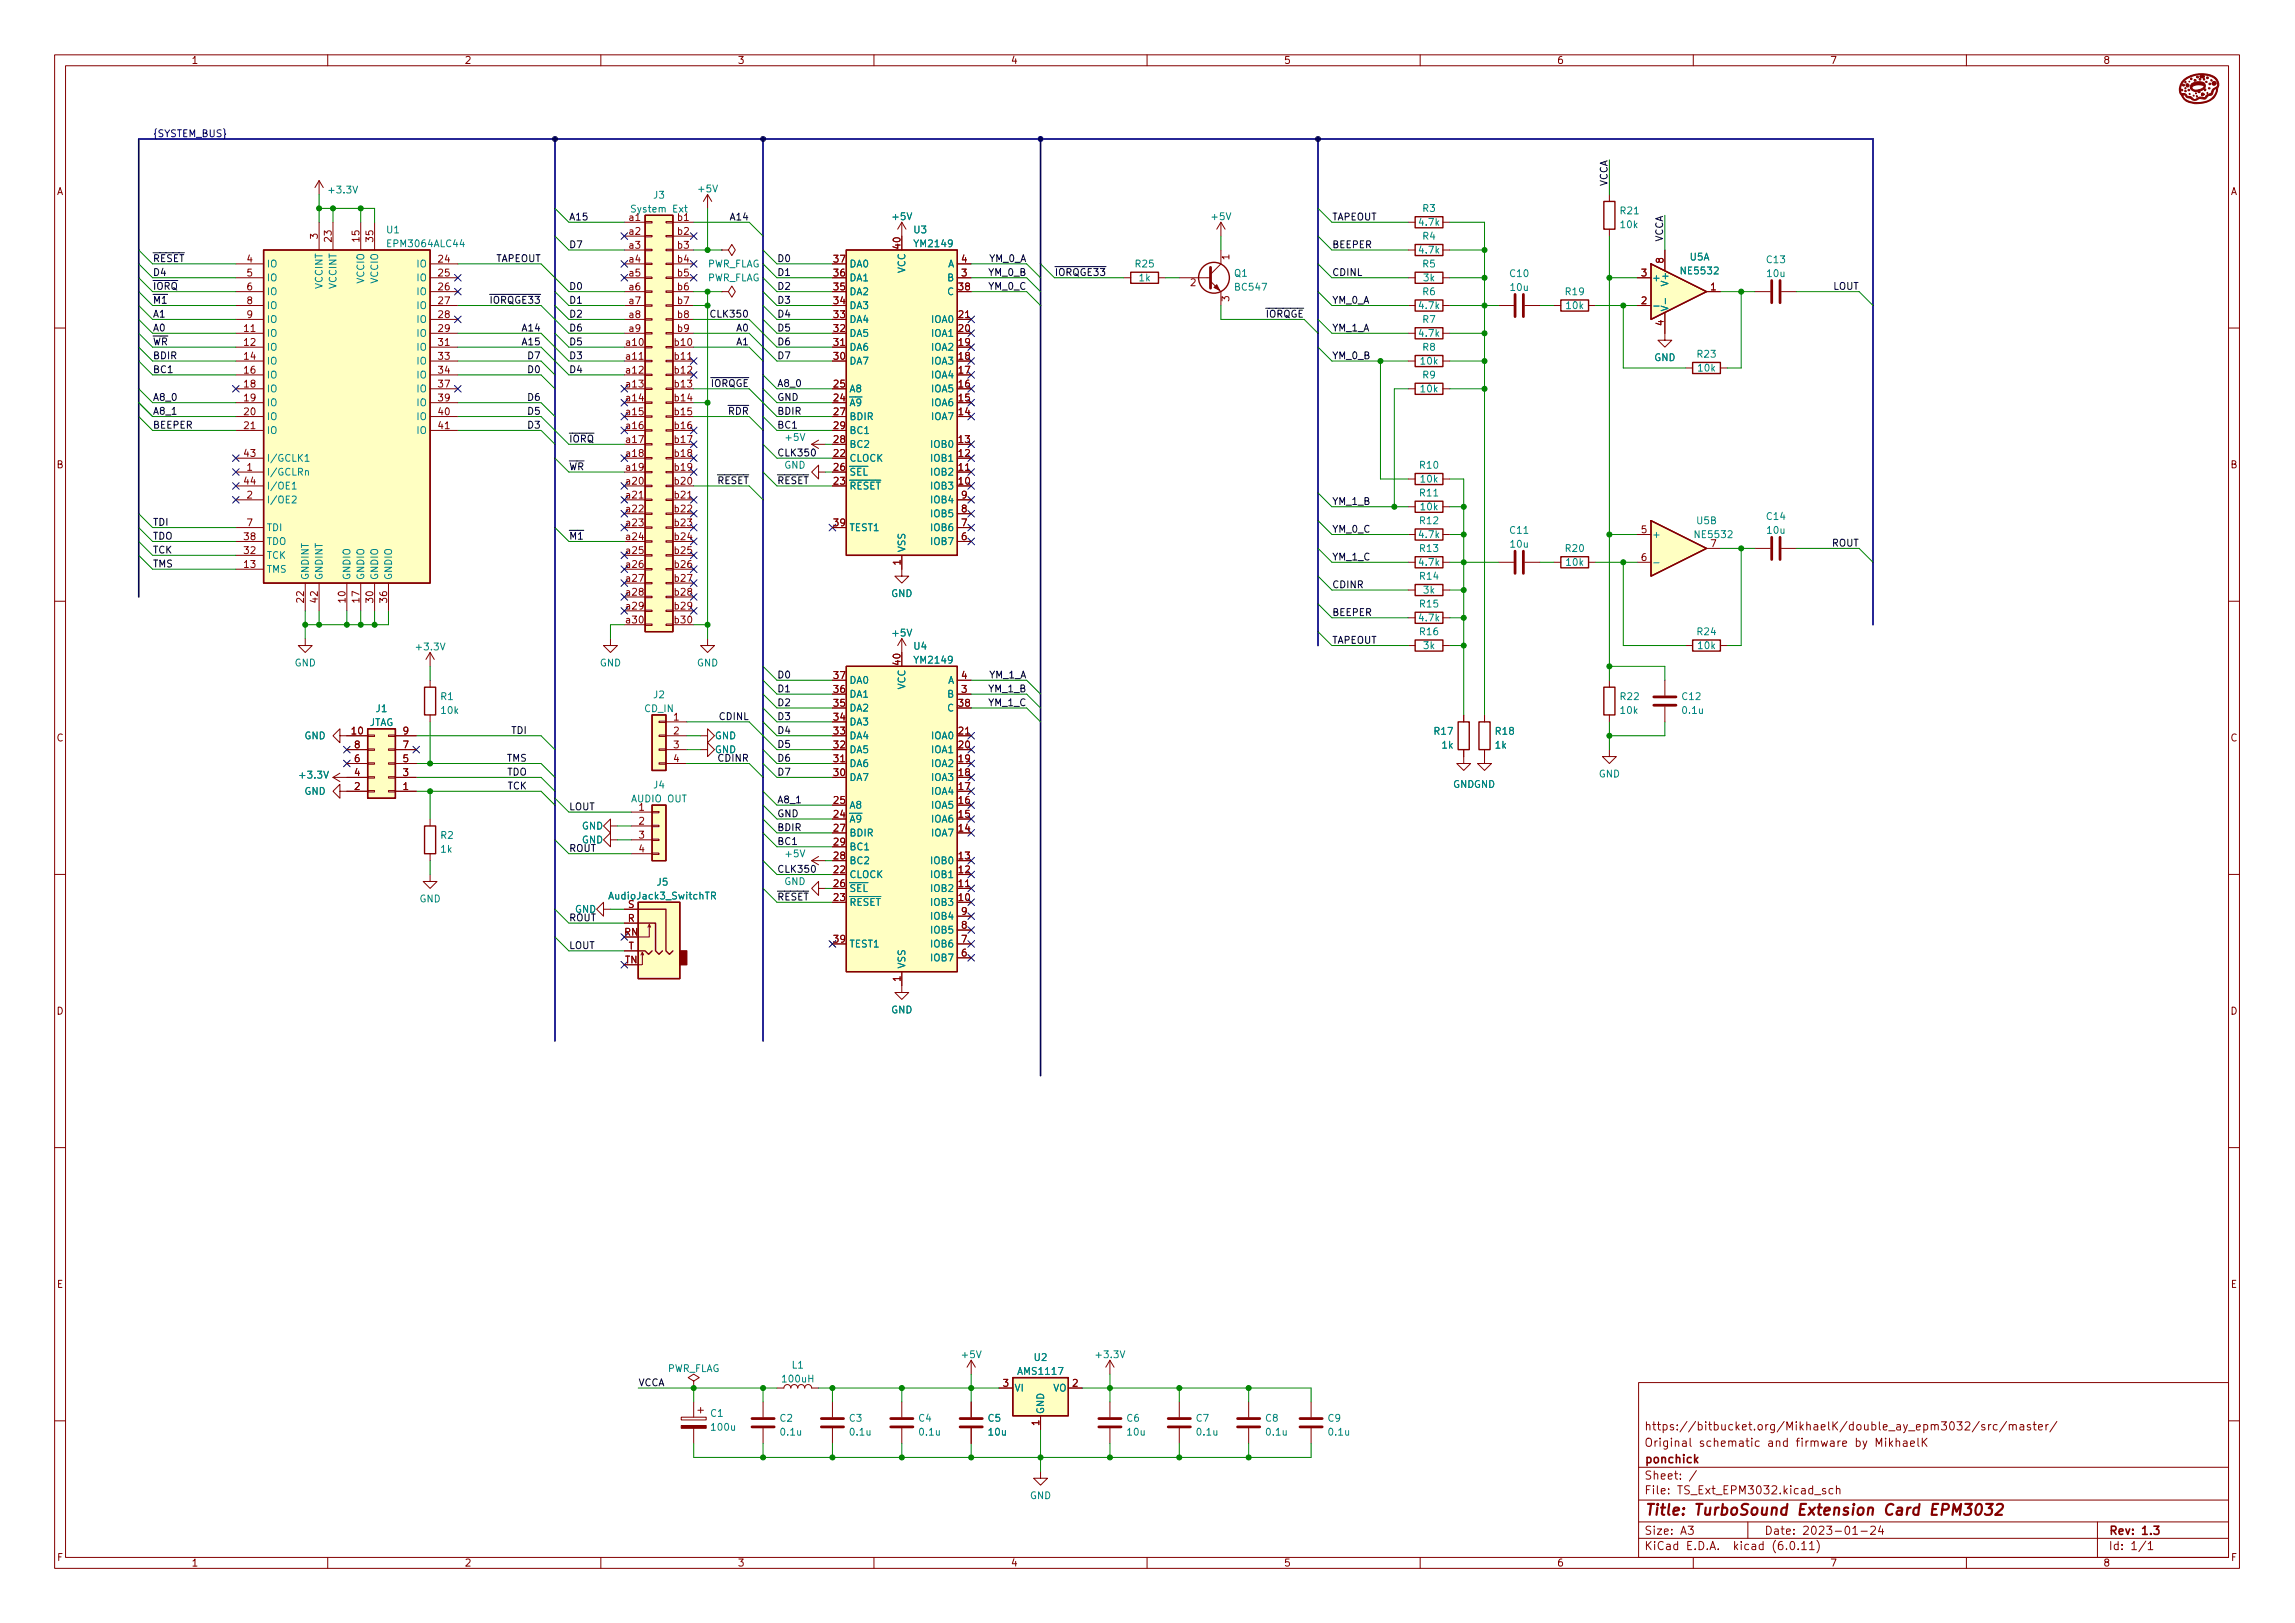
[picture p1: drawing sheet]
<svg xmlns="http://www.w3.org/2000/svg" width="420mm" height="297mm" viewBox="0 0 420 297" stroke-linecap="round" stroke-linejoin="round" font-family="sans-serif">
<defs><g id="words">
<g font-size="2.8" fill="#840000">
<text x="301" y="277.9">Title:</text>
<text x="310.2" y="277.9">TurboSound</text>
<text x="329.5" y="277.9">Extension</text>
<text x="345.7" y="277.9">Card</text>
<text x="354.5" y="277.9">EPM3032</text>
</g>
<g font-size="2.1" fill="#840000">
<text x="301" y="262.2">https://bitbucket.org/MikhaelK/double_ay_epm3032/src/master/</text>
<text x="301" y="268.2">ponchick</text>
<text x="301" y="265.2">Original</text>
<text x="311.1" y="265.2">schematic</text>
<text x="323.7" y="265.2">and</text>
<text x="329.1" y="265.2">firmware</text>
<text x="340" y="265.2">by</text>
<text x="343.8" y="265.2">MikhaelK</text>
<text x="301" y="273.9">File:</text>
<text x="301" y="271.2">Sheet:</text>
<text x="307.4" y="273.9">TS_Ext_EPM3032.kicad_sch</text>
<text x="301" y="281.3">Size:</text>
<text x="307.6" y="281.3">A3</text>
<text x="323" y="281.3">Date:</text>
<text x="330" y="281.3">2023-01-24</text>
<text x="386" y="281.3">Rev:</text>
<text x="392.1" y="281.3">1.3</text>
<text x="301" y="284.1">KiCad</text>
<text x="308.7" y="284.1">E.D.A.</text>
<text x="317.6" y="284.1">kicad</text>
<text x="324.8" y="284.1">(6.0.11)</text>
<text x="386" y="284.1">Id:</text>
<text x="390.1" y="284.1">1/1</text>
</g>
<g font-size="1.8" fill="#840000">
<text x="35" y="12.1">1</text>
<text x="85" y="12.1">2</text>
<text x="135" y="12.1">3</text>
<text x="185" y="12.1">4</text>
<text x="235" y="12.1">5</text>
<text x="285" y="12.1">6</text>
<text x="335" y="12.1">7</text>
<text x="385" y="12.1">8</text>
<text x="10.4" y="36.1">A</text>
<text x="114.9" y="40.4">a1</text>
<text x="123.8" y="40.4">b1</text>
<text x="408.4" y="36.1">A</text>
<text x="58.2" y="43.9" transform="rotate(-90 58.2 43.9)">3</text>
<text x="60.7" y="44.5" transform="rotate(-90 60.7 44.5)">23</text>
<text x="65.8" y="44.5" transform="rotate(-90 65.8 44.5)">15</text>
<text x="68.3" y="44.5" transform="rotate(-90 68.3 44.5)">35</text>
<text x="114.9" y="43">a2</text>
<text x="114.9" y="45.5">a3</text>
<text x="123.8" y="43">b2</text>
<text x="123.8" y="45.5">b3</text>
<text x="164.8" y="45.8" transform="rotate(-90 164.8 45.8)">40</text>
<text x="225.8" y="47.7" transform="rotate(-90 225.8 47.7)">1</text>
<text x="45" y="48">4</text>
<text x="45" y="50.6">5</text>
<text x="45" y="53.1">6</text>
<text x="80" y="48">24</text>
<text x="80" y="50.6">25</text>
<text x="80" y="53.1">26</text>
<text x="114.9" y="48">a4</text>
<text x="114.9" y="50.6">a5</text>
<text x="114.9" y="53.1">a6</text>
<text x="123.8" y="48">b4</text>
<text x="123.8" y="50.6">b5</text>
<text x="123.8" y="53.1">b6</text>
<text x="152.4" y="53.1">35</text>
<text x="152.4" y="50.6">36</text>
<text x="152.4" y="48">37</text>
<text x="175.2" y="53.1">38</text>
<text x="175.8" y="50.6">3</text>
<text x="175.8" y="48">4</text>
<text x="300.3" y="50.6">3</text>
<text x="304.5" y="48.3" transform="rotate(-90 304.5 48.3)">8</text>
<text x="313" y="53.1">1</text>
<text x="45" y="55.7">8</text>
<text x="45" y="58.2">9</text>
<text x="80" y="55.7">27</text>
<text x="80" y="58.2">28</text>
<text x="114.9" y="55.7">a7</text>
<text x="114.9" y="58.2">a8</text>
<text x="123.8" y="55.7">b7</text>
<text x="123.8" y="58.2">b8</text>
<text x="152.4" y="58.2">33</text>
<text x="152.4" y="55.7">34</text>
<text x="175.2" y="58.2">21</text>
<text x="300.3" y="55.7">2</text>
<text x="304.5" y="59.8" transform="rotate(-90 304.5 59.8)">4</text>
<text x="44.4" y="60.7">11</text>
<text x="44.4" y="63.3">12</text>
<text x="44.4" y="65.8">14</text>
<text x="80" y="60.7">29</text>
<text x="80" y="63.3">31</text>
<text x="80" y="65.8">33</text>
<text x="114.3" y="63.3">a10</text>
<text x="114.3" y="65.8">a11</text>
<text x="114.9" y="60.7">a9</text>
<text x="123.2" y="63.3">b10</text>
<text x="123.2" y="65.8">b11</text>
<text x="123.8" y="60.7">b9</text>
<text x="152.4" y="65.8">30</text>
<text x="152.4" y="63.3">31</text>
<text x="152.4" y="60.7">32</text>
<text x="175.2" y="65.8">18</text>
<text x="175.2" y="63.3">19</text>
<text x="175.2" y="60.7">20</text>
<text x="44.4" y="68.4">16</text>
<text x="44.4" y="70.9">18</text>
<text x="80" y="68.4">34</text>
<text x="80" y="70.9">37</text>
<text x="114.3" y="68.4">a12</text>
<text x="114.3" y="70.9">a13</text>
<text x="123.2" y="68.4">b12</text>
<text x="123.2" y="70.9">b13</text>
<text x="152.4" y="70.9">25</text>
<text x="175.2" y="70.9">16</text>
<text x="175.2" y="68.4">17</text>
<text x="44.4" y="73.4">19</text>
<text x="44.4" y="76">20</text>
<text x="80" y="73.4">39</text>
<text x="80" y="76">40</text>
<text x="114.3" y="73.4">a14</text>
<text x="114.3" y="76">a15</text>
<text x="123.2" y="73.4">b14</text>
<text x="123.2" y="76">b15</text>
<text x="152.4" y="73.4">24</text>
<text x="152.4" y="76">27</text>
<text x="175.2" y="76">14</text>
<text x="175.2" y="73.4">15</text>
<text x="44.4" y="78.5">21</text>
<text x="44.4" y="83.6">43</text>
<text x="80" y="78.5">41</text>
<text x="114.3" y="78.5">a16</text>
<text x="114.3" y="81.1">a17</text>
<text x="114.3" y="83.6">a18</text>
<text x="123.2" y="78.5">b16</text>
<text x="123.2" y="81.1">b17</text>
<text x="123.2" y="83.6">b18</text>
<text x="152.4" y="83.6">22</text>
<text x="152.4" y="81.1">28</text>
<text x="152.4" y="78.5">29</text>
<text x="175.2" y="83.6">12</text>
<text x="175.2" y="81.1">13</text>
<text x="10.3" y="86.1">B</text>
<text x="44.4" y="88.7">44</text>
<text x="45" y="86.1">1</text>
<text x="114.3" y="86.1">a19</text>
<text x="114.3" y="88.7">a20</text>
<text x="123.2" y="86.1">b19</text>
<text x="123.2" y="88.7">b20</text>
<text x="152.4" y="88.7">23</text>
<text x="152.4" y="86.1">26</text>
<text x="175.2" y="88.7">10</text>
<text x="175.2" y="86.1">11</text>
<text x="408.3" y="86.1">B</text>
<text x="45" y="91.2">2</text>
<text x="114.3" y="91.2">a21</text>
<text x="114.3" y="93.8">a22</text>
<text x="123.2" y="91.2">b21</text>
<text x="123.2" y="93.8">b22</text>
<text x="175.8" y="93.8">8</text>
<text x="175.8" y="91.2">9</text>
<text x="44.4" y="101.4">32</text>
<text x="44.4" y="98.8">38</text>
<text x="45" y="96.3">7</text>
<text x="114.3" y="96.3">a23</text>
<text x="114.3" y="98.8">a24</text>
<text x="114.3" y="101.4">a25</text>
<text x="123.2" y="96.3">b23</text>
<text x="123.2" y="98.8">b24</text>
<text x="123.2" y="101.4">b25</text>
<text x="152.4" y="96.3">39</text>
<text x="175.8" y="98.8">6</text>
<text x="175.8" y="96.3">7</text>
<text x="300.3" y="97.6">5</text>
<text x="313" y="100.1">7</text>
<text x="44.4" y="103.9">13</text>
<text x="114.3" y="103.9">a26</text>
<text x="114.3" y="106.5">a27</text>
<text x="123.2" y="103.9">b26</text>
<text x="123.2" y="106.5">b27</text>
<text x="164.8" y="103.6" transform="rotate(-90 164.8 103.6)">1</text>
<text x="300.3" y="102.7">6</text>
<text x="55.6" y="110.5" transform="rotate(-90 55.6 110.5)">22</text>
<text x="58.2" y="110.5" transform="rotate(-90 58.2 110.5)">42</text>
<text x="63.2" y="110.5" transform="rotate(-90 63.2 110.5)">10</text>
<text x="65.8" y="110.5" transform="rotate(-90 65.8 110.5)">17</text>
<text x="68.3" y="110.5" transform="rotate(-90 68.3 110.5)">30</text>
<text x="70.9" y="110.5" transform="rotate(-90 70.9 110.5)">36</text>
<text x="114.3" y="109">a28</text>
<text x="114.3" y="111.5">a29</text>
<text x="123.2" y="109">b28</text>
<text x="123.2" y="111.5">b29</text>
<text x="114.3" y="114.1">a30</text>
<text x="123.2" y="114.1">b30</text>
<text x="152.4" y="124.2">37</text>
<text x="164.8" y="122" transform="rotate(-90 164.8 122)">40</text>
<text x="175.8" y="124.2">4</text>
<text x="123.1" y="131.9">1</text>
<text x="152.4" y="131.9">34</text>
<text x="152.4" y="129.3">35</text>
<text x="152.4" y="126.8">36</text>
<text x="175.2" y="129.3">38</text>
<text x="175.8" y="126.8">3</text>
<text x="10.3" y="136.1">C</text>
<text x="64.1" y="134.4">10</text>
<text x="64.7" y="136.9">8</text>
<text x="73.6" y="136.9">7</text>
<text x="73.6" y="134.4">9</text>
<text x="123.1" y="134.4">2</text>
<text x="123.1" y="136.9">3</text>
<text x="152.4" y="136.9">32</text>
<text x="152.4" y="134.4">33</text>
<text x="175.2" y="136.9">20</text>
<text x="175.2" y="134.4">21</text>
<text x="408.3" y="136.1">C</text>
<text x="64.7" y="142">4</text>
<text x="64.7" y="139.5">6</text>
<text x="73.6" y="142">3</text>
<text x="73.6" y="139.5">5</text>
<text x="123.1" y="139.5">4</text>
<text x="152.4" y="142">30</text>
<text x="152.4" y="139.5">31</text>
<text x="175.2" y="142">18</text>
<text x="175.2" y="139.5">19</text>
<text x="64.7" y="144.6">2</text>
<text x="73.6" y="144.6">1</text>
<text x="116.8" y="148.4">1</text>
<text x="152.4" y="149.6">24</text>
<text x="152.4" y="147.1">25</text>
<text x="175.2" y="149.6">15</text>
<text x="175.2" y="147.1">16</text>
<text x="175.2" y="144.6">17</text>
<text x="116.8" y="150.9">2</text>
<text x="116.8" y="153.5">3</text>
<text x="116.8" y="156">4</text>
<text x="152.4" y="152.2">27</text>
<text x="152.4" y="154.7">29</text>
<text x="175.2" y="152.2">14</text>
<text x="152.4" y="159.8">22</text>
<text x="152.4" y="157.3">28</text>
<text x="175.2" y="159.8">12</text>
<text x="175.2" y="157.3">13</text>
<text x="114.9" y="166.2">S</text>
<text x="152.4" y="164.9">23</text>
<text x="152.4" y="162.3">26</text>
<text x="175.2" y="164.9">10</text>
<text x="175.2" y="162.3">11</text>
<text x="175.8" y="167.4">9</text>
<text x="114.2" y="171.2">RN</text>
<text x="114.9" y="168.7">R</text>
<text x="115" y="173.8">T</text>
<text x="152.4" y="172.5">39</text>
<text x="175.8" y="172.5">7</text>
<text x="175.8" y="170">8</text>
<text x="114.3" y="176.3">TN</text>
<text x="164.8" y="179.8" transform="rotate(-90 164.8 179.8)">1</text>
<text x="175.8" y="175">6</text>
<text x="10.3" y="186.1">D</text>
<text x="408.3" y="186.1">D</text>
<text x="10.3" y="236.1">E</text>
<text x="408.3" y="236.1">E</text>
<text x="183.5" y="253.8">3</text>
<text x="196.2" y="253.8">2</text>
<text x="190.2" y="261.1" transform="rotate(-90 190.2 261.1)">1</text>
<text x="10.4" y="286.1">F</text>
<text x="35" y="287.1">1</text>
<text x="85" y="287.1">2</text>
<text x="135" y="287.1">3</text>
<text x="185" y="287.1">4</text>
<text x="235" y="287.1">5</text>
<text x="285" y="287.1">6</text>
<text x="335" y="287.1">7</text>
<text x="385" y="287.1">8</text>
<text x="408.4" y="286.1">F</text>
</g>
<text font-size="1.8" fill="#000084" x="27.9" y="25.1">{SYSTEM_BUS}</text>
<g font-size="1.8" fill="#008484">
<text x="59.8" y="35.8">+3.3V</text>
<text x="127.5" y="35.6">+5V</text>
<text x="115.3" y="39.3">System</text>
<text x="119.5" y="36.7">J3</text>
<text x="123.1" y="39.3">Ext</text>
<text x="163.1" y="40.7">+5V</text>
<text x="221.5" y="40.7">+5V</text>
<text x="259.5" y="41.7">4.7k</text>
<text x="260.3" y="39.2">R3</text>
<text x="296.4" y="39.6">R21</text>
<text x="70.6" y="43.1">U1</text>
<text x="70.6" y="45.6">EPM3064ALC44</text>
<text x="167.1" y="43.1">U3</text>
<text x="167.1" y="45.6">YM2149</text>
<text x="259.5" y="46.8">4.7k</text>
<text x="260.3" y="44.2">R4</text>
<text x="296.4" y="42.1">10k</text>
<text x="48.8" y="49.3">IO</text>
<text x="48.8" y="51.9">IO</text>
<text x="59.4" y="52.9" transform="rotate(-90 59.4 52.9)">VCCINT</text>
<text x="62" y="52.9" transform="rotate(-90 62 52.9)">VCCINT</text>
<text x="67.1" y="52" transform="rotate(-90 67.1 52)">VCCIO</text>
<text x="69.6" y="52" transform="rotate(-90 69.6 52)">VCCIO</text>
<text x="76.1" y="49.3">IO</text>
<text x="76.1" y="51.9">IO</text>
<text x="129.5" y="49.3">PWR_FLAG</text>
<text x="129.5" y="51.9">PWR_FLAG</text>
<text x="155.4" y="51.9">DA1</text>
<text x="155.4" y="49.3">DA0</text>
<text x="166.1" y="50" transform="rotate(-90 166.1 50)">VCC</text>
<text x="173.3" y="51.9">B</text>
<text x="173.5" y="49.3">A</text>
<text x="207.6" y="49.3">R25</text>
<text x="208.4" y="51.9">1k</text>
<text x="225.8" y="51">Q1</text>
<text x="225.8" y="53.6">BC547</text>
<text x="260.3" y="49.3">R5</text>
<text x="260.4" y="51.9">3k</text>
<text x="276.2" y="51.1">C10</text>
<text x="276.3" y="53.6">10u</text>
<text x="302.4" y="51.9">+</text>
<text x="305.8" y="52.5" transform="rotate(-90 305.8 52.5)">V+</text>
<text x="307.4" y="50.6">NE5532</text>
<text x="309.3" y="48">U5A</text>
<text x="323.2" y="48.5">C13</text>
<text x="323.3" y="51.1">10u</text>
<text x="48.8" y="54.4">IO</text>
<text x="48.8" y="56.9">IO</text>
<text x="48.8" y="59.5">IO</text>
<text x="76.1" y="54.4">IO</text>
<text x="76.1" y="56.9">IO</text>
<text x="76.1" y="59.5">IO</text>
<text x="155.4" y="59.5">DA4</text>
<text x="155.4" y="56.9">DA3</text>
<text x="155.4" y="54.4">DA2</text>
<text x="170.4" y="59.5">IOA0</text>
<text x="173.3" y="54.4">C</text>
<text x="259.5" y="56.9">4.7k</text>
<text x="260.3" y="54.4">R6</text>
<text x="260.3" y="59.5">R7</text>
<text x="286.4" y="54.4">R19</text>
<text x="286.5" y="56.9">10k</text>
<text x="305.8" y="57.1" transform="rotate(-90 305.8 57.1)">V-</text>
<text x="48.8" y="62">IO</text>
<text x="48.8" y="64.6">IO</text>
<text x="76.1" y="62">IO</text>
<text x="76.1" y="64.6">IO</text>
<text x="155.4" y="64.6">DA6</text>
<text x="155.4" y="62">DA5</text>
<text x="170.4" y="64.6">IOA2</text>
<text x="170.4" y="62">IOA1</text>
<text x="259.5" y="62">4.7k</text>
<text x="260.3" y="64.6">R8</text>
<text x="310.5" y="65.8">R23</text>
<text x="48.8" y="67.1">IO</text>
<text x="48.8" y="69.6">IO</text>
<text x="76.1" y="67.1">IO</text>
<text x="76.1" y="69.6">IO</text>
<text x="155.4" y="67.1">DA7</text>
<text x="170.4" y="69.6">IOA4</text>
<text x="170.4" y="67.1">IOA3</text>
<text x="259.8" y="67.1">10k</text>
<text x="260.3" y="69.6">R9</text>
<text x="302.8" y="66.5">GND</text>
<text x="310.6" y="68.4">10k</text>
<text x="48.8" y="72.2">IO</text>
<text x="48.8" y="74.7">IO</text>
<text x="48.8" y="77.3">IO</text>
<text x="76.1" y="72.2">IO</text>
<text x="76.1" y="74.7">IO</text>
<text x="76.1" y="77.3">IO</text>
<text x="155.4" y="74.7">~{A9}</text>
<text x="155.4" y="72.2">A8</text>
<text x="155.4" y="77.3">BDIR</text>
<text x="170.4" y="77.3">IOA7</text>
<text x="170.4" y="74.7">IOA6</text>
<text x="170.4" y="72.2">IOA5</text>
<text x="259.8" y="72.2">10k</text>
<text x="48.8" y="79.8">IO</text>
<text x="76.1" y="79.8">IO</text>
<text x="143.5" y="81.1">+5V</text>
<text x="155.4" y="82.3">BC2</text>
<text x="155.4" y="79.8">BC1</text>
<text x="170.2" y="82.3">IOB0</text>
<text x="48.8" y="87.4">I/GCLRn</text>
<text x="48.8" y="84.9">I/GCLK1</text>
<text x="48.8" y="90">I/OE1</text>
<text x="143.5" y="86.1">GND</text>
<text x="155.4" y="84.9">CLOCK</text>
<text x="155.4" y="90">~{RESET}</text>
<text x="155.4" y="87.4">~{SEL}</text>
<text x="170.2" y="90">IOB3</text>
<text x="170.2" y="87.4">IOB2</text>
<text x="170.2" y="84.9">IOB1</text>
<text x="259.7" y="86.1">R10</text>
<text x="259.8" y="88.7">10k</text>
<text x="48.8" y="92.5">I/OE2</text>
<text x="170.2" y="95">IOB5</text>
<text x="170.2" y="92.5">IOB4</text>
<text x="259.7" y="91.2">R11</text>
<text x="259.8" y="93.8">10k</text>
<text x="323.2" y="95.5">C14</text>
<text x="48.8" y="100.1">TDO</text>
<text x="48.8" y="97.6">TDI</text>
<text x="155.4" y="97.6">TEST1</text>
<text x="166.1" y="101.1" transform="rotate(-90 166.1 101.1)">VSS</text>
<text x="170.2" y="100.1">IOB7</text>
<text x="170.2" y="97.6">IOB6</text>
<text x="259.5" y="98.8">4.7k</text>
<text x="259.7" y="96.3">R12</text>
<text x="259.7" y="101.4">R13</text>
<text x="276.2" y="98.1">C11</text>
<text x="276.3" y="100.6">10u</text>
<text x="286.4" y="101.4">R20</text>
<text x="302.4" y="98.8">+</text>
<text x="310" y="98.8">NE5532</text>
<text x="310.4" y="96.3">U5B</text>
<text x="323.3" y="98.1">10u</text>
<text x="48.8" y="105.2">TMS</text>
<text x="48.8" y="102.7">TCK</text>
<text x="56.9" y="106.2" transform="rotate(-90 56.9 106.2)">GNDINT</text>
<text x="59.4" y="106.2" transform="rotate(-90 59.4 106.2)">GNDINT</text>
<text x="64.5" y="106.2" transform="rotate(-90 64.5 106.2)">GNDIO</text>
<text x="67.1" y="106.2" transform="rotate(-90 67.1 106.2)">GNDIO</text>
<text x="69.6" y="106.2" transform="rotate(-90 69.6 106.2)">GNDIO</text>
<text x="72.1" y="106.2" transform="rotate(-90 72.1 106.2)">GNDIO</text>
<text x="259.5" y="103.9">4.7k</text>
<text x="259.7" y="106.5">R14</text>
<text x="286.5" y="103.9">10k</text>
<text x="163.1" y="109.6">GND</text>
<text x="259.7" y="111.5">R15</text>
<text x="260.4" y="109">3k</text>
<text x="75.8" y="119.4">+3.3V</text>
<text x="163.1" y="116.9">+5V</text>
<text x="167.1" y="119.3">U4</text>
<text x="259.5" y="114.1">4.7k</text>
<text x="259.7" y="116.6">R16</text>
<text x="260.4" y="119.2">3k</text>
<text x="310.5" y="116.6">R24</text>
<text x="310.6" y="119.2">10k</text>
<text x="53.9" y="122.3">GND</text>
<text x="109.7" y="122.3">GND</text>
<text x="127.5" y="122.3">GND</text>
<text x="155.4" y="125.5">DA0</text>
<text x="167.1" y="121.8">YM2149</text>
<text x="173.5" y="125.5">A</text>
<text x="68.7" y="130.7">J1</text>
<text x="80.5" y="128.5">R1</text>
<text x="80.5" y="131">10k</text>
<text x="117.9" y="130.7">CD_IN</text>
<text x="119.5" y="128.2">J2</text>
<text x="155.4" y="130.6">DA2</text>
<text x="155.4" y="128.1">DA1</text>
<text x="166.1" y="126.2" transform="rotate(-90 166.1 126.2)">VCC</text>
<text x="173.3" y="128.1">B</text>
<text x="173.3" y="130.6">C</text>
<text x="296.4" y="128.5">R22</text>
<text x="296.4" y="131">10k</text>
<text x="307.7" y="128.5">C12</text>
<text x="307.7" y="131">0.1u</text>
<text x="55.7" y="135.7">GND</text>
<text x="67.6" y="133.2">JTAG</text>
<text x="130.8" y="135.7">GND</text>
<text x="155.4" y="135.7">DA4</text>
<text x="155.4" y="133.1">DA3</text>
<text x="170.4" y="135.7">IOA0</text>
<text x="262.3" y="134.8">R17</text>
<text x="263.8" y="137.4">1k</text>
<text x="273.6" y="134.8">R18</text>
<text x="273.6" y="137.4">1k</text>
<text x="54.5" y="142.9">+3.3V</text>
<text x="130.8" y="138.2">GND</text>
<text x="155.4" y="143.3">DA7</text>
<text x="155.4" y="140.8">DA6</text>
<text x="155.4" y="138.2">DA5</text>
<text x="170.4" y="143.3">IOA3</text>
<text x="170.4" y="140.8">IOA2</text>
<text x="170.4" y="138.2">IOA1</text>
<text x="292.6" y="142.7">GND</text>
<text x="55.7" y="145.8">GND</text>
<text x="115.5" y="147.2">AUDIO OUT</text>
<text x="119.5" y="144.7">J4</text>
<text x="155.4" y="148.4">A8</text>
<text x="170.4" y="148.4">IOA5</text>
<text x="170.4" y="145.8">IOA4</text>
<text x="266" y="144.6">GNDGND</text>
<text x="80.5" y="153.9">R2</text>
<text x="106.5" y="152.2">GND</text>
<text x="106.5" y="154.7">GND</text>
<text x="155.4" y="150.9">~{A9}</text>
<text x="155.4" y="153.5">BDIR</text>
<text x="155.4" y="156">BC1</text>
<text x="170.4" y="153.5">IOA7</text>
<text x="170.4" y="150.9">IOA6</text>
<text x="80.5" y="156.4">1k</text>
<text x="143.5" y="157.3">+5V</text>
<text x="155.4" y="161.1">CLOCK</text>
<text x="155.4" y="158.5">BC2</text>
<text x="170.2" y="161.1">IOB1</text>
<text x="170.2" y="158.5">IOB0</text>
<text x="76.7" y="165.5">GND</text>
<text x="105.2" y="167.4">GND</text>
<text x="111.3" y="165">AudioJack3_SwitchTR</text>
<text x="120.1" y="162.5">J5</text>
<text x="143.5" y="162.3">GND</text>
<text x="155.4" y="166.2">~{RESET}</text>
<text x="155.4" y="163.6">~{SEL}</text>
<text x="170.2" y="166.2">IOB3</text>
<text x="170.2" y="163.6">IOB2</text>
<text x="155.4" y="173.8">TEST1</text>
<text x="170.2" y="173.8">IOB6</text>
<text x="170.2" y="171.2">IOB5</text>
<text x="170.2" y="168.7">IOB4</text>
<text x="166.1" y="177.3" transform="rotate(-90 166.1 177.3)">VSS</text>
<text x="170.2" y="176.3">IOB7</text>
<text x="163.1" y="185.8">GND</text>
<text x="122.2" y="251.5">PWR_FLAG</text>
<text x="144.9" y="250.9">L1</text>
<text x="175.8" y="248.9">+5V</text>
<text x="186.1" y="252">AMS1117</text>
<text x="189.2" y="249.5">U2</text>
<text x="200.3" y="248.9">+3.3V</text>
<text x="142.9" y="253.4">100uH</text>
<text x="185.7" y="255.1">VI</text>
<text x="192.8" y="255.1">VO</text>
<text x="129.9" y="259.7">C1</text>
<text x="129.9" y="262.2">100u</text>
<text x="142.6" y="260.6">C2</text>
<text x="142.6" y="263.1">0.1u</text>
<text x="155.3" y="260.6">C3</text>
<text x="155.3" y="263.1">0.1u</text>
<text x="168" y="260.6">C4</text>
<text x="168" y="263.1">0.1u</text>
<text x="180.7" y="260.6">C5</text>
<text x="180.7" y="263.1">10u</text>
<text x="191.5" y="258.9" transform="rotate(-90 191.5 258.9)">GND</text>
<text x="206.1" y="260.6">C6</text>
<text x="206.1" y="263.1">10u</text>
<text x="218.8" y="260.6">C7</text>
<text x="218.8" y="263.1">0.1u</text>
<text x="231.5" y="260.6">C8</text>
<text x="231.5" y="263.1">0.1u</text>
<text x="243" y="260.6">C9</text>
<text x="243" y="263.1">0.1u</text>
<text x="188.5" y="274.7">GND</text>
</g>
<g font-size="1.8">
<text x="294.3" y="34.1" transform="rotate(-90 294.3 34.1)">VCCA</text>
<text x="104.1" y="40.3">A15</text>
<text x="133.5" y="40.3">A14</text>
<text x="243.8" y="40.3">TAPEOUT</text>
<text x="27.9" y="47.9">~{RESET}</text>
<text x="90.8" y="47.9">TAPEOUT</text>
<text x="104.1" y="45.4">D7</text>
<text x="142.2" y="47.9">D0</text>
<text x="181" y="47.9">YM_0_A</text>
<text x="243.8" y="45.4">BEEPER</text>
<text x="304.4" y="44.3" transform="rotate(-90 304.4 44.3)">VCCA</text>
<text x="27.9" y="50.5">D4</text>
<text x="27.9" y="53">~{IORQ}</text>
<text x="104.1" y="53">D0</text>
<text x="142.2" y="50.5">D1</text>
<text x="142.2" y="53">D2</text>
<text x="180.9" y="53">YM_0_C</text>
<text x="180.9" y="50.5">YM_0_B</text>
<text x="193" y="50.5">~{IORQGE33}</text>
<text x="243.8" y="50.5">CDINL</text>
<text x="335.6" y="53">LOUT</text>
<text x="27.9" y="58.1">A1</text>
<text x="27.9" y="55.6">~{M1}</text>
<text x="89.5" y="55.6">~{IORQGE33}</text>
<text x="104.1" y="55.6">D1</text>
<text x="104.1" y="58.1">D2</text>
<text x="129.8" y="58.1">CLK350</text>
<text x="142.2" y="58.1">D4</text>
<text x="142.2" y="55.6">D3</text>
<text x="231.7" y="58.1">~{IORQGE}</text>
<text x="243.8" y="55.6">YM_0_A</text>
<text x="27.9" y="65.7">BDIR</text>
<text x="27.9" y="60.6">A0</text>
<text x="27.9" y="63.2">~{WR}</text>
<text x="95.4" y="63.2">A15</text>
<text x="95.4" y="60.6">A14</text>
<text x="96.4" y="65.7">D7</text>
<text x="104.1" y="63.2">D5</text>
<text x="104.1" y="60.6">D6</text>
<text x="104.1" y="65.7">D3</text>
<text x="134.7" y="60.6">A0</text>
<text x="134.7" y="63.2">A1</text>
<text x="142.2" y="60.6">D5</text>
<text x="142.2" y="63.2">D6</text>
<text x="142.2" y="65.7">D7</text>
<text x="243.8" y="60.6">YM_1_A</text>
<text x="243.8" y="65.7">YM_0_B</text>
<text x="27.9" y="68.3">BC1</text>
<text x="96.4" y="68.3">D0</text>
<text x="104.1" y="68.3">D4</text>
<text x="130.1" y="70.8">~{IORQGE}</text>
<text x="142.2" y="70.8">A8_0</text>
<text x="27.9" y="75.9">A8_1</text>
<text x="27.9" y="73.3">A8_0</text>
<text x="96.4" y="75.9">D5</text>
<text x="96.4" y="73.3">D6</text>
<text x="133.2" y="75.9">~{RDR}</text>
<text x="142.2" y="73.3">GND</text>
<text x="142.2" y="75.9">BDIR</text>
<text x="27.9" y="78.4">BEEPER</text>
<text x="96.4" y="78.4">D3</text>
<text x="104.1" y="81">~{IORQ}</text>
<text x="142.2" y="83.5">CLK350</text>
<text x="142.2" y="78.4">BC1</text>
<text x="104.1" y="86">~{WR}</text>
<text x="131.3" y="88.6">~{RESET}</text>
<text x="142.2" y="88.6">~{RESET}</text>
<text x="243.8" y="92.4">YM_1_B</text>
<text x="27.9" y="96.2">TDI</text>
<text x="27.9" y="98.7">TDO</text>
<text x="27.9" y="101.3">TCK</text>
<text x="104.1" y="98.7">~{M1}</text>
<text x="243.8" y="97.5">YM_0_C</text>
<text x="335.3" y="100">ROUT</text>
<text x="27.9" y="103.8">TMS</text>
<text x="243.8" y="102.6">YM_1_C</text>
<text x="243.8" y="107.6">CDINR</text>
<text x="243.8" y="112.7">BEEPER</text>
<text x="243.8" y="117.8">TAPEOUT</text>
<text x="142.2" y="124.1">D0</text>
<text x="181" y="124.1">YM_1_A</text>
<text x="131.5" y="131.8">CDINL</text>
<text x="142.2" y="131.8">D3</text>
<text x="142.2" y="129.2">D2</text>
<text x="142.2" y="126.7">D1</text>
<text x="180.9" y="126.7">YM_1_B</text>
<text x="180.9" y="129.2">YM_1_C</text>
<text x="93.5" y="134.3">TDI</text>
<text x="142.2" y="134.3">D4</text>
<text x="142.2" y="136.8">D5</text>
<text x="92.7" y="139.4">TMS</text>
<text x="92.8" y="141.9">TDO</text>
<text x="131.3" y="139.4">CDINR</text>
<text x="142.2" y="139.4">D6</text>
<text x="142.2" y="141.9">D7</text>
<text x="92.9" y="144.5">TCK</text>
<text x="104.1" y="148.3">LOUT</text>
<text x="142.2" y="147">A8_1</text>
<text x="142.2" y="149.5">GND</text>
<text x="104.1" y="155.9">ROUT</text>
<text x="142.2" y="152.1">BDIR</text>
<text x="142.2" y="154.6">BC1</text>
<text x="142.2" y="159.7">CLK350</text>
<text x="142.2" y="164.8">~{RESET}</text>
<text x="104.1" y="168.6">ROUT</text>
<text x="104.1" y="173.7">LOUT</text>
<text x="116.8" y="253.7">VCCA</text>
</g>
</g></defs>
<g fill="none" stroke="#840000" stroke-width=".18">
<path d="M10 10h400v277h-400zM12 12h396v273h-396zM60 10v2M110 10v2M160 10v2M210 10v2M260 10v2M310 10v2M360 10v2M58.4 33.1v2.5M58.4 33.1l-.7 1.2M58.4 33.1l.8 1.2"/>
<path d="M129.5 35.6l-.7 1.3M129.5 35.6v2.5M129.5 35.6l.8 1.3M294.6 35.6v1.3M43.2 55.9h5.1M43.2 48.3h5.1M43.2 50.8h5.1M43.2 53.4h5.1M43.2 58.5h5.1M58.4 40.7v5.1M61 40.7v5.1M66 40.7v5.1"/>
<path d="M68.6 40.7v5.1M78.7 55.9h5.1M78.7 48.3h5.1M78.7 50.8h5.1M78.7 53.4h5.1M78.7 58.5h5.1M114.3 55.9h3.8M114.3 48.3h3.8M114.3 50.8h3.8M114.3 53.4h3.8M114.3 58.5h3.8M114.3 45.8h3.8"/>
<path d="M114.3 40.7h3.8M114.3 43.2h3.8M118.1 58.3h1.3v.3h-1.3zM118.1 55.8h1.3v.2h-1.3zM118.1 53.2h1.3v.3h-1.3zM118.1 50.7h1.3v.3h-1.3zM118.1 48.2h1.3v.2h-1.3zM118.1 45.6h1.3v.3h-1.3zM118.1 43.1h1.3v.2h-1.3zM118.1 40.5h1.3v.3h-1.3zM121.9 58.3h1.3v.3h-1.3zM121.9 55.8h1.3v.2h-1.3z"/>
<path d="M121.9 53.2h1.3v.3h-1.3zM121.9 50.7h1.3v.3h-1.3zM121.9 48.2h1.3v.2h-1.3zM121.9 45.6h1.3v.3h-1.3zM121.9 43.1h1.3v.2h-1.3zM121.9 40.5h1.3v.3h-1.3zM123.2 55.9h3.8M123.2 48.3h3.8M123.2 50.8h3.8M123.2 53.4h3.8M123.2 58.5h3.8M123.2 45.8h3.8"/>
<path d="M123.2 40.7h3.8M123.2 43.2h3.8M132.1 45.8h1.2l.7 1 .6-1-.6-1.1-.7 1.1M132.1 45.8h.1M132.1 53.4h1.2l.7 1 .6-1-.6-1-.7 1M132.1 53.4h.1M152.4 55.9h2.5M152.4 48.3h2.5M152.4 50.8h2.5M152.4 53.4h2.5M152.4 58.5h2.5M165.1 40.7l-.8 1.2"/>
<path d="M165.1 40.7v5.1M165.1 40.7l.8 1.2M175.3 48.3h2.5M175.3 50.8h2.5M175.3 53.4h2.5M175.3 58.5h2.5M176.8 58.1h.7M205.7 50.8h1.3M212.1 50.8h1.3M215.9 50.8h5.7M218.1 51.2l.5-.2 .2 .4-.8 .9h.8M221.6 51.5l1.9 1.9v2.5"/>
<path d="M223.5 45.8v2.5l-1.9 1.9M223.5 40.7v2.5M223.5 40.7l-.7 1.2M223.5 40.7l.8 1.2M223.7 55.1v-.8l.5 .4 .1-.4h.6l.1 .2-.1 .6M225 47h-1.3l.4 .4M257.8 55.9h1.3M257.8 50.8h1.3M257.8 45.8h1.3M257.8 40.7h1.3M264.2 55.9h1.2M264.2 50.8h1.2"/>
<path d="M264.2 45.8h1.2M264.2 40.7h1.2M274.3 55.9h2.8M279.1 55.9h2.8M284.5 55.9h1.2M290.8 55.9h1.3M294.6 41.9v1.3M299.7 55.9h2.6M299.7 50.8h2.6M304.8 57.2v5.1h1.3l-1.3 1.2-1.3-1.2h1.3M304.8 45.8v3.8M312.4 53.4h2.6"/>
<path d="M321.3 53.4h2.8M326.1 53.4h2.8M10 60h2M43.2 61h5.1M43.2 63.5h5.1M43.2 66.1h5.1M43.2 68.6h5.1M43.2 71.2h5.1M43.2 73.7h5.1M43.2 76.2h5.1M43.2 78.8h5.1M46 60.7h.7"/>
<path d="M46 78.5h.7M78.7 61h5.1M78.7 63.5h5.1M78.7 66.1h5.1M78.7 68.6h5.1M78.7 71.2h5.1M78.7 73.7h5.1M78.7 76.2h5.1M78.7 78.8h5.1M81.5 78.5h.7M81.5 63.2h.7M114.3 61h3.8"/>
<path d="M114.3 63.5h3.8M114.3 66.1h3.8M114.3 68.6h3.8M114.3 71.2h3.8M114.3 73.7h3.8M114.3 76.2h3.8M114.3 78.8h3.8M117 65.8h.7M118.1 78.6h1.3v.3h-1.3zM118.1 76.1h1.3v.3h-1.3zM118.1 73.6h1.3v.2h-1.3zM118.1 71h1.3v.3h-1.3z"/>
<path d="M118.1 68.5h1.3v.2h-1.3zM118.1 65.9h1.3v.3h-1.3zM118.1 63.4h1.3v.3h-1.3zM118.1 60.9h1.3v.2h-1.3zM121.9 78.6h1.3v.3h-1.3zM121.9 76.1h1.3v.3h-1.3zM121.9 73.6h1.3v.2h-1.3zM121.9 71h1.3v.3h-1.3zM121.9 68.5h1.3v.2h-1.3zM121.9 65.9h1.3v.3h-1.3zM121.9 63.4h1.3v.3h-1.3zM121.9 60.9h1.3v.2h-1.3z"/>
<path d="M123.2 61h3.8M123.2 63.5h3.8M123.2 66.1h3.8M123.2 68.6h3.8M123.2 71.2h3.8M123.2 73.7h3.8M123.2 76.2h3.8M123.2 78.8h3.8M125.9 65.8h.7M152.4 61h2.5M152.4 63.5h2.5M152.4 66.1h2.5"/>
<path d="M152.4 71.2h2.5M152.4 73.7h2.5M152.4 76.2h2.5M152.4 78.8h2.5M153.9 63.2h.7M175.3 61h2.5M175.3 63.5h2.5M175.3 66.1h2.5M175.3 68.6h2.5M175.3 71.2h2.5M175.3 73.7h2.5M175.3 76.2h2.5"/>
<path d="M257.8 61h1.3M257.8 66.1h1.3M257.8 71.2h1.3M264.2 61h1.2M264.2 66.1h1.2M264.2 71.2h1.2M308.6 67.3h1.3M315 67.3h1.2M408 60h2M43.2 86.4h5.1M43.2 91.5h5.1M43.2 99.1h5.1"/>
<path d="M43.2 83.9h5.1M43.2 88.9h5.1M43.2 96.6h5.1M114.3 86.4h3.8M114.3 91.5h3.8M114.3 99.1h3.8M114.3 83.9h3.8M114.3 88.9h3.8M114.3 96.6h3.8M114.3 81.3h3.8M114.3 94h3.8M117 91.2h.7"/>
<path d="M118.1 99h1.3v.2h-1.3zM118.1 96.4h1.3v.3h-1.3zM118.1 93.9h1.3v.2h-1.3zM118.1 91.3h1.3v.3h-1.3zM118.1 88.8h1.3v.3h-1.3zM118.1 86.3h1.3v.2h-1.3zM118.1 83.7h1.3v.3h-1.3zM118.1 81.2h1.3v.2h-1.3zM121.9 99h1.3v.2h-1.3zM121.9 96.4h1.3v.3h-1.3zM121.9 93.9h1.3v.2h-1.3zM121.9 91.3h1.3v.3h-1.3z"/>
<path d="M121.9 88.8h1.3v.3h-1.3zM121.9 86.3h1.3v.2h-1.3zM121.9 83.7h1.3v.3h-1.3zM121.9 81.2h1.3v.2h-1.3zM123.2 86.4h3.8M123.2 91.5h3.8M123.2 99.1h3.8M123.2 83.9h3.8M123.2 88.9h3.8M123.2 96.6h3.8M123.2 81.3h3.8M123.2 94h3.8"/>
<path d="M125.9 91.2h.7M148.6 81.3h2.5M148.6 81.3l1.3 .8M149.9 86.4v-1.3l-1.3 1.3 1.3 1.3v-1.3h1.2M149.9 80.6l-1.3 .7M152.4 86.4h2.5M152.4 83.9h2.5M152.4 88.9h2.5M152.4 96.6h2.5M152.4 81.3h2.5M175.3 86.4h2.5M175.3 91.5h2.5"/>
<path d="M175.3 99.1h2.5M175.3 83.9h2.5M175.3 88.9h2.5M175.3 96.6h2.5M175.3 81.3h2.5M175.3 94h2.5M176.8 86.1h.7M257.8 92.7h1.3M257.8 87.7h1.3M257.8 97.8h1.3M264.2 92.7h1.2M264.2 87.7h1.2"/>
<path d="M264.2 97.8h1.2M299.7 97.8h2.6M10 110h2M43.2 104.2h5.1M43.2 101.6h5.1M55.9 116.9v1.2h1.2l-1.2 1.3-1.3-1.3h1.3M55.9 106.7v5.1M58.4 106.7v5.1M63.5 106.7v5.1M66 106.7v5.1M68.6 106.7v5.1M71.1 106.7v5.1"/>
<path d="M78.7 119.4l-.7 1.3M78.7 119.4v2.6M78.7 119.4l.8 1.3M111.8 116.9v1.2h1.2l-1.2 1.3-1.3-1.3h1.3M114.3 104.2h3.8M114.3 101.6h3.8M114.3 106.7h3.8M114.3 109.3h3.8M114.3 111.8h3.8M114.3 114.3h3.8M118.1 114.2h1.3v.3h-1.3zM118.1 111.7h1.3v.2h-1.3z"/>
<path d="M118.1 109.1h1.3v.3h-1.3zM118.1 106.6h1.3v.2h-1.3zM118.1 104h1.3v.3h-1.3zM118.1 101.5h1.3v.3h-1.3zM121.9 114.2h1.3v.3h-1.3zM121.9 111.7h1.3v.2h-1.3zM121.9 109.1h1.3v.3h-1.3zM121.9 106.6h1.3v.2h-1.3zM121.9 104h1.3v.3h-1.3zM121.9 101.5h1.3v.3h-1.3zM123.2 104.2h3.8M123.2 101.6h3.8"/>
<path d="M123.2 106.7h3.8M123.2 109.3h3.8M123.2 111.8h3.8M123.2 114.3h3.8M129.5 116.9v1.2h1.3l-1.3 1.3-1.2-1.3h1.2M165.1 101.6v3.8h1.3l-1.3 1.3-1.3-1.3h1.3M165.1 116.9v5.1M165.1 116.9l-.8 1.2M165.1 116.9l.8 1.2M257.8 118.1h1.3M257.8 102.9h1.3M257.8 108h1.3"/>
<path d="M257.8 113.1h1.3M264.2 118.1h1.2M264.2 102.9h1.2M264.2 108h1.2M264.2 113.1h1.2M274.3 102.9h2.8M279.1 102.9h2.8M284.5 102.9h1.2M290.8 102.9h1.3M299.7 102.9h2.6M308.6 118.1h1.3M312.4 100.4h2.6"/>
<path d="M315 118.1h1.2M321.3 100.4h2.8M326.1 100.4h2.8M408 110h2M62.2 134.7v-1.3l-1.2 1.3 1.2 1.2v-1.2h5.1M63.5 137.2h3.8M63.5 139.7h3.8M67.3 134.5h1.3v.3h-1.3zM67.3 137.1h1.3v.2h-1.3zM67.3 139.6h1.3v.3h-1.3zM71.1 134.5h1.3v.3h-1.3zM71.1 137.1h1.3v.2h-1.3z"/>
<path d="M71.1 139.6h1.3v.3h-1.3zM72.4 134.7h3.8M72.4 137.2h3.8M72.4 139.7h3.8M78.7 124.5v1.3M78.7 130.8v1.3M120.6 139.6h1.3v.3h-1.3zM120.6 137.1h1.3v.2h-1.3zM120.6 134.5h1.3v.3h-1.3zM120.6 132h1.3v.2h-1.3zM121.9 132.1h3.8M121.9 134.7h3.8"/>
<path d="M121.9 137.2h3.8M121.9 139.7h3.8M128.3 134.7h1.2v-1.3l1.3 1.3-1.3 1.2v-1.2M128.3 137.2h1.2v-1.3l1.3 1.3-1.3 1.3v-1.3M152.4 132.1h2.5M152.4 134.7h2.5M152.4 137.2h2.5M152.4 139.7h2.5M152.4 127h2.5M152.4 129.6h2.5M152.4 124.5h2.5M153.9 139.4h.7"/>
<path d="M175.3 134.7h2.5M175.3 137.2h2.5M175.3 139.7h2.5M175.3 127h2.5M175.3 129.6h2.5M175.3 124.5h2.5M176.8 134.3h.7M268 137.2v2.5h1.2l-1.2 1.3-1.3-1.3h1.3M268 130.8v1.3M271.8 137.2v2.5h1.2l-1.2 1.3-1.3-1.3h1.3M271.8 130.8v1.3M294.6 137.2v1.3h1.3l-1.3 1.2-1.2-1.2h1.2"/>
<path d="M294.6 124.5v1.3M294.6 130.8v1.3M304.8 124.5v2.8M304.8 129.3v2.8M61 142.3h6.3M61 142.3l1.2 .7M62.2 144.8v-1.3l-1.2 1.3 1.2 1.3v-1.3h5.1M62.2 141.5l-1.2 .8M67.3 142.1h1.3v.3h-1.3zM67.3 144.7h1.3v.2h-1.3zM71.1 142.1h1.3v.3h-1.3zM71.1 144.7h1.3v.2h-1.3z"/>
<path d="M72.4 144.8h3.8M72.4 142.3h3.8M78.7 149.9v1.3M78.7 156.2v1.3M111.8 151.2v1.2l-1.3-1.2 1.3-1.3v1.3h1.2M111.8 153.7v1.3l-1.3-1.3 1.3-1.3v1.3h1.2M115.6 148.6h3.8M115.6 151.2h3.8M115.6 153.7h3.8M115.6 156.2h3.8M119.4 156.1h1.2v.3h-1.2zM119.4 153.6h1.2v.2h-1.2z"/>
<path d="M119.4 151h1.2v.3h-1.2zM119.4 148.5h1.2v.3h-1.2zM148.6 157.5l1.3 .8M148.6 157.5h2.5M149.9 156.8l-1.3 .7M152.4 142.3h2.5M152.4 157.5h2.5M152.4 152.4h2.5M152.4 149.9h2.5M152.4 147.4h2.5M152.4 155h2.5M175.3 144.8h2.5"/>
<path d="M175.3 142.3h2.5M175.3 157.5h2.5M175.3 152.4h2.5M175.3 149.9h2.5M175.3 147.4h2.5M10 160h2M78.7 160.1v1.2h1.3l-1.3 1.3-1.2-1.3h1.2M110.5 166.4v1.3l-1.3-1.3 1.3-1.3v1.3h1.3M114.3 168.9h2.5M114.3 166.4h2.5M114.3 174h2.5M117.6 174.3l-.3 .5"/>
<path d="M117.9 174.8l-.3-.5v2.3h-.8M118.9 169.2l-.3 .5M119.1 169.7l-.2-.5v2.3h-2.1M149.9 162.6v-1.3l-1.3 1.3 1.3 1.3v-1.3h1.2M152.4 160.1h2.5M152.4 165.1h2.5M152.4 162.6h2.5M152.4 172.8h2.5M165.1 177.8v3.8h1.3l-1.3 1.3-1.3-1.3h1.3M175.3 160.1h2.5M175.3 165.1h2.5M175.3 162.6h2.5"/>
<path d="M175.3 172.8h2.5M175.3 175.3h2.5M175.3 170.2h2.5M175.3 167.7h2.5M176.8 162.3h.7M408 160h2M10 210h2M408 210h2M124.7 259.4h4.6v.5h-4.6zM127 252.8l1-.7-1-.6-1 .6 1 .7v1.2M127 254h.1M127 256.6v2.8"/>
<path d="M127.8 258.1h1M128.3 257.6v1M139.7 256.6v2.8M142.2 254h1.3M148.6 254h1.3M152.4 256.6v2.8M165.1 256.6v2.8M177.8 249v2.5M177.8 256.6v2.8M177.8 249l-.8 1.2M177.8 249l.8 1.2M182.9 254h2.5"/>
<path d="M190.5 259.1v2.6M195.6 254h2.5M203.2 249l-.8 1.2M203.2 249v2.5M203.2 256.6v2.8M203.2 249l.8 1.2M215.9 256.6v2.8M228.6 256.6v2.8M240 256.6v2.8M300 253h108v32h-108zM10 260h2M127 261.4v2.8"/>
<path d="M139.7 261.4v2.8M152.4 261.4v2.8M165.1 261.4v2.8M177.8 261.4v2.8M190.5 269.3v1.2h1.3l-1.3 1.3-1.3-1.3h1.3M203.2 261.4v2.8M215.9 261.4v2.8M228.6 261.4v2.8M240 261.4v2.8M300 278.5h108M300 274.5h108M300 268.5h108"/>
<path d="M305.5 273.3v.1M305.5 272.5v.1M307.6 270.6v.1M307.6 269.8v.1M309.4 263.2v1.3l.2 .2M310.6 269.1l-1.3 2M320 278.5v3M322.1 263.8l-.5-.1-.2 .3v.4l.1 .2h.6M335.6 272.5l-.5-.1-.2 .3v.4l.1 .2h.6M336.2 272.6l.2-.2 .4 .1v.9M336.2 271.9v1.5M337.4 264.2l.7-.1-.1-.3-.4-.1-.2 .2v.7h.6"/>
<path d="M342.5 279.5l.6-.2 .2 .2 .1 .2-1 1.1h1M344.3 279.2l-.4 1.1h1M344.6 279.8v1M359.8 260.4l.5-.2 .3 .2v.2l-.9 1.1h.9M362.4 260.1l-1.3 2M363.4 260.8l-.4-.1-.2 .2 .1 .2 .5 .2v.3h-.6M364.1 260.7v1M364.5 260.7l-.3 .1-.1 .2M365.6 260.8l-.4-.1-.3 .3v.4l.2 .2h.5M367.4 260.1l-1.3 2M367.9 260.9l.2-.2 .3 .1 .1 .9M367.9 260.7v1"/>
<path d="M368.5 260.9l.2-.2 .4 .1v.9M369.9 260.8h.5l.1 .9M370.5 261.1h-.5a.29 .29 0 0 0-.2 .3 .29 .29 0 0 0 .2 .3l.5-.1M371.7 260.8l-.3-.1-.3 .2 .1 .2 .5 .2v.3h-.6M372.2 260.7h.6M372.4 260.2v1.3l.4 .2M373.2 261.2l.7-.1-.1-.3-.4-.1-.2 .2 .1 .7h.5M374.6 260.7v1M375 260.7l-.3 .1-.1 .2M376.6 260.1l-1.3 2M384 278.5v6.5M408 260h2"/>
<path d="M60 285v2M110 285v2M160 285v2M210 285v2M260 285v2M300 281.5h108M310 285v2M332.6 281.9a1.72 1.72 0 0 1 0 2.3M340.7 280.2h1.2M360 285v2M393.3 282.5l.4-.4v1.5M393.3 283.6h.8"/>
</g>
<path d="M354.8 275.2h-.9l-.3 2h1" fill="none" stroke="#840000" stroke-width=".4"/>
<g fill="none" stroke="#840000" stroke-width=".25">
<path d="M118.1 39.4h5.1v76.2h-5.1zM259.1 39.7h5.1v2h-5.1zM293.6 36.9h2.1v5h-2.1zM48.3 45.8h30.4v60.9h-30.4zM154.9 45.8h20.4v55.8h-20.4zM207 49.8h5.1v2.1h-5.1zM259.1 54.9h5.1v2h-5.1zM259.1 44.7h5.1v2.1h-5.1zM259.1 49.8h5.1v2.1h-5.1zM259.1 60h5.1v2h-5.1zM285.7 54.9h5.1v2h-5.1zM302.3 48.3l10.1 5.1-10.1 5.1z"/>
<path d="M259.1 65.1h5.1v2h-5.1zM259.1 70.1h5.1v2.1h-5.1zM309.9 66.3h5.1v2.1h-5.1zM259.1 91.7h5.1v2.1h-5.1zM259.1 86.7h5.1v2h-5.1zM259.1 96.8h5.1v2h-5.1zM302.3 95.3l10.1 5.1-10.1 5zM259.1 101.9h5.1v2h-5.1zM259.1 107h5.1v2h-5.1zM259.1 117.1h5.1v2.1h-5.1zM259.1 112.1h5.1v2h-5.1zM285.7 101.9h5.1v2h-5.1z"/>
<path d="M309.9 117.1h5.1v2.1h-5.1zM67.3 133.4h5.1v12.7h-5.1zM77.7 125.8h2.1v5h-2.1zM119.4 130.8h2.5v10.2h-2.5zM154.9 122h20.4v55.8h-20.4zM267 132.1h2v5.1h-2zM270.8 132.1h2v5.1h-2zM293.6 125.8h2.1v5h-2.1zM77.7 151.2h2.1v5h-2.1zM119.4 147.4h2.5v10.1h-2.5zM116.8 165.1h7.7v14h-7.7zM116.8 174h1.3l.6 .7 .7-.7"/>
<path d="M116.8 168.9h3.2v5.1l.6 .7 .7-.7M116.8 166.4h5.1v7.6l.7 .7 .6-.7M185.4 252.1h10.2v7h-10.2z"/>
<circle cx="222.2" cy="50.8" r="2.82"/>
</g>
<g fill="none" stroke="#840000" stroke-width=".51">
<path d="M221.6 48.9v3.8M277.4 53.9v4M278.9 53.9v4M324.4 51.3v4.1M325.9 51.3v4.1M324.4 98.3v4.1M325.9 98.3v4.1M277.4 100.9v4M278.9 100.9v4M302.8 129.1h4M302.8 127.5h4M137.7 259.6h4"/>
<path d="M150.4 259.6h4M163.1 259.6h4M175.8 259.6h4M201.2 259.6h4M213.9 259.6h4M226.6 259.6h4M238 259.6h4.1M137.7 261.1h4M150.4 261.1h4M163.1 261.1h4M175.8 261.1h4M201.2 261.1h4"/>
<path d="M213.9 261.1h4M226.6 261.1h4M238 261.1h4.1"/>
</g>
<g fill="none" stroke="#008484" stroke-width=".18">
<path d="M64.6 34.1l.4 1.2 .5-1.2M121.2 38.2l.2-.2h.3l.1 .8M130.5 33.9l.4 1.2 .5-1.2M166.1 38.9l.4 1.3 .4-1.3M224.5 38.9l.4 1.3 .4-1.3M299.2 39.1h.7M84.5 43.8l-.3 .9h.8M84.8 44.3v.9M174.3 44.4l-.2 .3h-.2l-.3-.3v-.3l.3-.2h.2l.2 .2a.84 .84 0 0 1-.3 1.1h-.3M231.1 51.8h.8l-.5 1.3M302.8 56h.9M304.9 54.6v1"/>
<path d="M313.8 49l.5-.1 .3 .3-.8 .9h.8M146.5 79.4l.4 1.2 .4-1.2M53.5 90.9l.5-.1 .2 .3-.8 1h.8M53.5 88.6l.4-.4v1.3M53.5 89.5h.7M55.9 83.5l.3-.3v1.2M55.9 84.4h.7M55.9 86.2l.2-.1 .3 .1 .1 .8M262.5 90.8h.7M279 97.6h.7M316.4 97.3l.5-.2 .2 .4-.8 .9h.8M80.6 117.7l.4 1.3 .5-1.3"/>
<path d="M166.1 115.1l.4 1.3 .4-1.3M302.8 103h.9M174.3 120.6l-.2 .3h-.2l-.3-.3v-.3l.3-.2h.2l.2 .2a.84 .84 0 0 1-.3 1.1h-.3M311.1 129.7l.1 .8 .3 .1 .2-.1M311.7 129.7v.9M59.3 141.1l.4 1.3 .4-1.3M146.5 155.6l.4 1.2 .4-1.2M129.1 163.3h.7M130.3 163.9h.6l.1-.2-.1-.3-.6-.1v1.2M130.6 163.9l.4 .6M148.1 252.3h.7M148.8 251.7v1.2"/>
<path d="M178.8 247.2l.4 1.3 .4-1.3M193.8 250.3h.8l-.5 1.2M205.1 247.2l.4 1.3 .4-1.3M133.9 260.9l.1 .8 .3 .1 .2-.1M134.5 260.9v.9M146 261.8l.1 .8 .3 .1 .2-.2M146.6 261.8v.9M158.7 261.8l.1 .8 .3 .1 .2-.2M159.3 261.8v.9M171.4 261.8l.1 .8 .3 .1 .2-.2M172 261.8v.9M222.2 261.8l.1 .8 .3 .1 .2-.2"/>
<path d="M222.8 261.8v.9M234.9 261.8l.1 .8 .3 .1 .2-.2M235.5 261.8v.9M246.4 261.8v.8l.3 .1 .2-.2M246.9 261.8v.9"/>
</g>
<g fill="#ffffc2" stroke="#ffffc2" stroke-width=".18">
<path d="M48.3 45.8h30.4v60.9h-30.4z"/>
<path d="M119.4 130.8h2.5v10.2h-2.5z"/>
<path d="M67.3 133.4h5.1v12.7h-5.1z"/>
<path d="M154.9 45.8h20.4v55.8h-20.4z"/>
<path d="M302.3 48.3l10.1 5.1-10.1 5.1z"/>
<path d="M118.1 39.4h5.1v76.2h-5.1z"/>
<path d="M302.3 95.3l10.1 5.1-10.1 5z"/>
<path d="M119.4 147.4h2.5v10.1h-2.5z"/>
<path d="M116.8 165.1h7.7v14h-7.7z"/>
<path d="M185.4 252.1h10.2v7h-10.2z"/>
<path d="M154.9 122h20.4v55.8h-20.4z"/>
</g>
<g fill="#840000" stroke="#840000" stroke-width=".18">
<path d="M401.5 17.4l.2 .2h-.1z"/>
<path d="M401.9 17l.2 .1-.1 .1z"/>
<path d="M400 16.1h.2l-.1 .2z"/>
<path d="M400 14.9l.2 .1-.1 .2z"/>
<path d="M400.8 14.9v.1z"/>
<path d="M400.8 17.1h.1v.2z"/>
<path d="M401 14.4l.3-.1v.3l-.3-.1z"/>
<path d="M402.1 17.5l.2 .2-.1 .1z"/>
<path d="M402.7 14.4h.2v.3l-.3-.1z"/>
<path d="M403.4 14.4l.2 .1-.1 .2z"/>
<path d="M403.8 14.9l.3 .1-.3 .1z"/>
<path d="M404.1 16.9l.1 .1-.1 .1z"/>
<path d="M404.3 16.1l.2-.1 .1 .2-.2 .1z"/>
<path d="M404.7 14.6h.2l.1 .2h-.1z"/>
<path d="M399.6 15.5l.2-.1 .1 .2-.2 .2z"/>
<path d="M400 16.5h.1l.1 .2-.2 .1z"/>
<path d="M400.6 16.4h.2l.1 .2h-.3z"/>
<path d="M403.6 16.4l.2-.1-.1 .3h-.1z"/>
<path d="M404 14.1h.2l.1 .2-.2 .1z"/>
<path d="M404.4 15.3l.3-.1 .1 .2-.3 .1z"/>
<path d="M401.8 14.5l.3 .2-.3 .2-.1-.2z"/>
<path d="M402.1 14h.3l.1 .1-.2 .2z"/>
<path d="M403.1 17.1l.1-.1 .4 .3-.5 .2-.1-.2h.3h-.3z"/>
<path d="M400.3 15.4v-.1a.35 .35 0 0 1 .5 .5l-.2 .1h-.3l-.1-.3h.3h-.3z"/>
<path d="M402.9 13.8l.7 .1a.41 .41 0 0 1-.4 .4 .41 .41 0 0 1-.4-.3h.5l-.1-.1-.4 .1z"/>
<path d="M405.1 15h.5a.36 .36 0 0 1-.1 .6 .36 .36 0 0 1-.5-.4l.5 .1-.1-.2-.4 .1z"/>
<path d="M401.2 15.4l.1-.1h2.1h-2.1a1.94 1.94 0 0 1 2.4 .1 .98 .98 0 0 1-.9 1.2l-.1 .4-.3-.1a1.71 1.71 0 0 1-1.4-.8h.3a1.57 1.57 0 0 0 2.2-.2v-.1a1.94 1.94 0 0 0-2.2 .1v.2h-.3v-.4z"/>
<path d="M399.8 14.5a5.2 5.2 0 0 1 5.8-.3 1.69 1.69 0 0 1 .4 2.2 2.8 2.8 0 0 1-2.7 2.5l-1.6 .1a2.5 2.5 0 0 1-2.3-1.5h.2a1.85 1.85 0 0 0 1.9 1.2 3.6 3.6 0 0 0 4.2-1.8l.1-.6a.44 .44 0 0 0-.6 .4l-.1 .2a.71 .71 0 0 1-.8 .6 .98 .98 0 0 1-1.5 .5h-.2a1.03 1.03 0 0 1-1.6 0l-.6-.1-.6-.6-.2 .2h-.2l-.3-.4-.1-.8 .5 .1 .1 .2h-.3l-.1 .2a.47 .47 0 0 0 .7 .3l.2 .1 .3 .4a1.53 1.53 0 0 1 1.3 .6h.2a1.68 1.68 0 0 1 1.8-.4 1.5 1.5 0 0 1 1.1-.8 1.24 1.24 0 0 1 1-1.1 1.44 1.44 0 0 0-1.1-2 4.7 4.7 0 0 0-5.1 1.3l-.4 1.1h-.2v-.1a2.56 2.56 0 0 1 .8-1.7z"/>
<path d="M124.7 260.9h4.6v.5h-4.6z"/>
<path d="M222.2 52.6l.6-.5 .5 1z"/>
</g>
<path d="M124.5 174h1.2v2.6h-1.2z" fill="#840000" stroke="#840000" stroke-width=".25"/>
<path d="M136.2 56.9l.2-.1a.68 .68 0 0 1 .5 .6 .68 .68 0 0 1-.5 .6l-.3-.4zM148.7 82.3l.1-.1a.68 .68 0 0 1 .5 .6 .68 .68 0 0 1-.5 .6l-.3-.4zM148.7 158.5l.1-.1a.68 .68 0 0 1 .5 .6 .68 .68 0 0 1-.5 .6l-.3-.4z" fill="none" stroke="#000" stroke-width=".18"/>
<path d="M101.6 25.4v165.1M139.7 25.4v165.1M190.5 25.4v171.5M241.3 25.4v92.7M25.4 109.3v-83.9h317.5v88.9" fill="none" stroke="#000084" stroke-width=".3"/>
<g fill="none" stroke="#008400" stroke-width=".18">
<path d="M58.4 35.6v5.1M58.4 38.1h10.2v2.6M61 38.1v2.6M66 38.1v2.6M101.6 38.1l2.5 2.6h10.2M129.5 38.1v7.7M241.3 38.1l2.5 2.6h14M294.6 29.2v6.4M304.8 39.4v6.4M25.4 58.5l2.5 2.5h15.3M25.4 53.4l2.5 2.5h15.3M25.4 48.3l2.5 2.5h15.3"/>
<path d="M25.4 50.8l2.5 2.6h15.3M25.4 45.8l2.5 2.5h15.3M25.4 55.9l2.5 2.6h15.3M83.8 55.9h15.3l5 5.1h10.2M83.8 48.3h15.3l5 5.1h10.2M101.6 53.4l2.5 2.5h10.2M101.6 43.2l2.5 2.6h10.2M101.6 55.9l2.5 2.6h10.2M127 55.9h2.5M127 45.8h5.1M127 40.7h10.2l2.5 2.5M127 53.4h5.1"/>
<path d="M127 58.5h10.2l5 5h10.2M129.5 53.4v63.5M139.7 58.5l2.5 2.5h10.2M139.7 53.4l2.5 2.5h10.2M139.7 48.3l2.5 2.5h10.2M139.7 50.8l2.5 2.6h10.2M139.7 45.8l2.5 2.5h10.2M139.7 55.9l2.5 2.6h10.2M177.8 50.8h10.2l2.5 2.6M177.8 53.4h10.2l2.5 2.5M177.8 48.3h10.2l2.5 2.5M190.5 48.3l2.5 2.5h12.7"/>
<path d="M213.4 50.8h2.5M223.5 55.9v2.6h15.3l2.5 2.5M223.5 43.2v2.6M241.3 58.5l2.5 2.5h14M241.3 53.4l2.5 2.5h14M241.3 48.3l2.5 2.5h14M241.3 43.2l2.5 2.6h14M265.4 55.9h8.9M265.4 40.7h6.4v90.1M265.4 50.8h6.4M265.4 45.8h6.4M281.9 55.9h2.6"/>
<path d="M292.1 55.9h7.6M294.6 50.8h5.1M294.6 43.2v81.3M297.2 55.9v11.4h11.4M315 53.4h6.3M318.8 53.4v13.9h-2.6M328.9 53.4h11.5l2.5 2.5M25.4 63.5l2.5 2.6h15.3M25.4 73.7l2.5 2.5h15.3M25.4 71.2l2.5 2.5h15.3M25.4 76.2l2.5 2.6h15.3M25.4 61l2.5 2.5h15.3"/>
<path d="M25.4 66.1l2.5 2.5h15.3M83.8 61h15.3l5 5.1h10.2M83.8 66.1h15.3l2.5 2.5M83.8 76.2h15.3l5 5.1h10.2M83.8 73.7h15.3l2.5 2.5M83.8 78.8h15.3l2.5 2.5M83.8 63.5h15.3l5 5.1h10.2M83.8 68.6h15.3l2.5 2.6M101.6 61l2.5 2.5h10.2M127 61h10.2l5 5.1h10.2M127 71.2h10.2l5 5h10.2M127 76.2h10.2l2.5 2.6"/>
<path d="M127 73.7h2.5M127 63.5h10.2l2.5 2.6M139.7 68.6l2.5 2.6h10.2M139.7 71.2l2.5 2.5h10.2M139.7 76.2l2.5 2.6h10.2M241.3 63.5l2.5 2.6h14M252.7 66.1v21.6h5.1M257.8 71.2h-2.5v21.5M265.4 61h6.4M265.4 66.1h6.4M265.4 71.2h6.4M25.4 99.1l2.5 2.5h15.3"/>
<path d="M25.4 96.6l2.5 2.5h15.3M25.4 94l2.5 2.6h15.3M101.6 96.6l2.5 2.5h10.2M101.6 83.9l2.5 2.5h10.2M127 88.9h10.2l2.5 2.6M139.7 81.3l2.5 2.6h10.2M139.7 86.4l2.5 2.5h10.2M151.1 81.3h1.3M151.1 86.4h1.3M241.3 90.2l2.5 2.5h14M241.3 95.3l2.5 2.5h14M265.4 87.7h2.6v43.1"/>
<path d="M265.4 92.7h2.6M265.4 97.8h2.6M294.6 97.8h5.1M25.4 101.6l2.5 2.6h15.3M55.9 111.8v5.1M58.4 111.8v2.5M63.5 111.8v2.5M66 111.8v2.5M68.6 111.8v2.5M71.1 111.8v2.5h-15.2M114.3 114.3h-2.5v2.6M127 114.3h2.5"/>
<path d="M241.3 115.6l2.5 2.5h14M241.3 105.4l2.5 2.6h14M241.3 100.4l2.5 2.5h14M241.3 110.5l2.5 2.6h14M265.4 118.1h2.6M265.4 108h2.6M265.4 102.9h8.9M265.4 113.1h2.6M281.9 102.9h2.6M292.1 102.9h7.6M297.2 102.9v15.2h11.4M315 100.4h6.3"/>
<path d="M318.8 100.4v17.7h-2.6M328.9 100.4h11.5l2.5 2.5M76.2 139.7h22.9l2.5 2.6M76.2 134.7h22.9l2.5 2.5M78.7 122v2.5M78.7 132.1v7.6M125.7 139.7h11.5l2.5 2.6M125.7 137.2h2.6M125.7 132.1h11.5l5 5.1h10.2M125.7 134.7h2.6M139.7 137.2l2.5 2.5h10.2M139.7 139.7l2.5 2.6h10.2"/>
<path d="M139.7 132.1l2.5 2.6h10.2M139.7 129.6l2.5 2.5h10.2M139.7 127l2.5 2.6h10.2M139.7 124.5l2.5 2.5h10.2M139.7 122l2.5 2.5h10.2M177.8 129.6h10.2l2.5 2.5M177.8 127h10.2l2.5 2.6M177.8 124.5h10.2l2.5 2.5M294.6 132.1v5.1M294.6 122h10.2v2.5M304.8 132.1v2.6h-10.2M76.2 142.3h22.9l2.5 2.5"/>
<path d="M76.2 144.8h22.9l2.5 2.6M78.7 144.8v5.1M78.7 157.5v2.6M101.6 153.7l2.5 2.5h11.5M101.6 146.1l2.5 2.5h11.5M113 153.7h2.6M113 151.2h2.6M139.7 144.8l2.5 2.6h10.2M139.7 152.4l2.5 2.6h10.2M139.7 149.9l2.5 2.5h10.2M139.7 147.4l2.5 2.5h10.2M139.7 157.5l2.5 2.6h10.2"/>
<path d="M151.1 157.5h1.3M101.6 171.5l2.5 2.5h10.2M101.6 166.4l2.5 2.5h10.2M111.8 166.4h2.5M139.7 162.6l2.5 2.5h10.2M151.1 162.6h1.3M116.8 254h25.4M127 254v2.6M139.7 254v2.6M149.9 254h33M152.4 254v2.6M165.1 254v2.6"/>
<path d="M177.8 251.5v5.1M198.1 254h41.9v2.6M203.2 251.5v5.1M215.9 254v2.6M228.6 254v2.6M127 264.2v2.5h113v-2.5M139.7 264.2v2.5M152.4 264.2v2.5M165.1 264.2v2.5M177.8 264.2v2.5M190.5 261.7v7.6M203.2 264.2v2.5"/>
<path d="M215.9 264.2v2.5M228.6 264.2v2.5"/>
</g>
<g fill="none" stroke="#000084" stroke-width=".18">
<path d="M83.2 57.8l1.2 1.3M83.2 50.2l1.2 1.2M83.2 52.8l1.2 1.2M84.4 50.2l-1.2 1.2M84.4 57.8l-1.2 1.3M84.4 52.8l-1.2 1.2M113.7 42.6l1.2 1.2M113.7 50.2l1.2 1.2M113.7 47.7l1.2 1.2M114.9 42.6l-1.2 1.2M114.9 50.2l-1.2 1.2M114.9 47.7l-1.2 1.2"/>
<path d="M126.4 42.6l1.2 1.2M126.4 47.7l1.2 1.2M126.4 50.2l1.2 1.2M127.6 42.6l-1.2 1.2M127.6 47.7l-1.2 1.2M127.6 50.2l-1.2 1.2M177.2 57.8l1.2 1.3M178.4 57.8l-1.2 1.3M42.6 70.5l1.2 1.3M43.8 70.5l-1.2 1.3M83.2 70.5l1.2 1.3M84.4 70.5l-1.2 1.3"/>
<path d="M113.7 78.2l1.2 1.2M113.7 75.6l1.2 1.2M113.7 70.5l1.2 1.3M113.7 73.1l1.2 1.2M114.9 78.2l-1.2 1.2M114.9 75.6l-1.2 1.2M114.9 70.5l-1.2 1.3M114.9 73.1l-1.2 1.2M126.4 78.2l1.2 1.2M126.4 65.5l1.2 1.2M126.4 68l1.2 1.2M127.6 78.2l-1.2 1.2"/>
<path d="M127.6 65.5l-1.2 1.2M127.6 68l-1.2 1.2M177.2 75.6l1.2 1.2M177.2 70.5l1.2 1.3M177.2 65.5l1.2 1.2M177.2 68l1.2 1.2M177.2 62.9l1.2 1.2M177.2 73.1l1.2 1.2M177.2 60.4l1.2 1.2M178.4 75.6l-1.2 1.2M178.4 70.5l-1.2 1.3M178.4 65.5l-1.2 1.2"/>
<path d="M178.4 68l-1.2 1.2M178.4 62.9l-1.2 1.2M178.4 73.1l-1.2 1.2M178.4 60.4l-1.2 1.2M42.6 90.9l1.2 1.2M42.6 88.3l1.2 1.2M42.6 85.8l1.2 1.2M42.6 83.2l1.2 1.3M43.8 90.9l-1.2 1.2M43.8 88.3l-1.2 1.2M43.8 85.8l-1.2 1.2M43.8 83.2l-1.2 1.3"/>
<path d="M113.7 95.9l1.2 1.3M113.7 83.2l1.2 1.3M113.7 90.9l1.2 1.2M113.7 88.3l1.2 1.2M113.7 93.4l1.2 1.2M114.9 95.9l-1.2 1.3M114.9 90.9l-1.2 1.2M114.9 83.2l-1.2 1.3M114.9 93.4l-1.2 1.2M114.9 88.3l-1.2 1.2M126.4 83.2l1.2 1.3M126.4 80.7l1.2 1.2"/>
<path d="M126.4 93.4l1.2 1.2M126.4 90.9l1.2 1.2M126.4 95.9l1.2 1.3M126.4 85.8l1.2 1.2M126.4 98.5l1.2 1.2M127.6 83.2l-1.2 1.3M127.6 80.7l-1.2 1.2M127.6 93.4l-1.2 1.2M127.6 90.9l-1.2 1.2M127.6 95.9l-1.2 1.3M127.6 85.8l-1.2 1.2M127.6 98.5l-1.2 1.2"/>
<path d="M151.8 95.9l1.2 1.3M153 95.9l-1.2 1.3M177.2 83.2l1.2 1.3M177.2 85.8l1.2 1.2M177.2 80.7l1.2 1.2M177.2 90.9l1.2 1.2M177.2 98.5l1.2 1.2M177.2 95.9l1.2 1.3M177.2 88.3l1.2 1.2M177.2 93.4l1.2 1.2M178.4 83.2l-1.2 1.3M178.4 85.8l-1.2 1.2"/>
<path d="M178.4 80.7l-1.2 1.2M178.4 90.9l-1.2 1.2M178.4 98.5l-1.2 1.2M178.4 95.9l-1.2 1.3M178.4 88.3l-1.2 1.2M178.4 93.4l-1.2 1.2M113.7 103.6l1.2 1.2M113.7 101l1.2 1.2M113.7 111.2l1.2 1.2M113.7 106.1l1.2 1.2M113.7 108.6l1.2 1.3M114.9 106.1l-1.2 1.2"/>
<path d="M114.9 103.6l-1.2 1.2M114.9 108.6l-1.2 1.3M114.9 101l-1.2 1.2M114.9 111.2l-1.2 1.2M126.4 106.1l1.2 1.2M126.4 103.6l1.2 1.2M126.4 101l1.2 1.2M126.4 108.6l1.2 1.3M126.4 111.2l1.2 1.2M127.6 106.1l-1.2 1.2M127.6 103.6l-1.2 1.2M127.6 101l-1.2 1.2"/>
<path d="M127.6 108.6l-1.2 1.3M127.6 111.2l-1.2 1.2M62.9 136.6l1.2 1.2M62.9 139.1l1.2 1.2M64.1 139.1l-1.2 1.2M64.1 136.6l-1.2 1.2M75.6 136.6l1.2 1.2M76.8 136.6l-1.2 1.2M177.2 136.6l1.2 1.2M177.2 134l1.2 1.3M177.2 139.1l1.2 1.2M178.4 136.6l-1.2 1.2"/>
<path d="M178.4 134l-1.2 1.3M178.4 139.1l-1.2 1.2M177.2 146.7l1.2 1.3M177.2 159.4l1.2 1.3M177.2 156.9l1.2 1.2M177.2 149.3l1.2 1.2M177.2 151.8l1.2 1.2M177.2 141.7l1.2 1.2M177.2 144.2l1.2 1.2M178.4 146.7l-1.2 1.3M178.4 159.4l-1.2 1.3M178.4 156.9l-1.2 1.2"/>
<path d="M178.4 149.3l-1.2 1.2M178.4 151.8l-1.2 1.2M178.4 141.7l-1.2 1.2M178.4 144.2l-1.2 1.2M113.7 176l1.2 1.2M113.7 170.9l1.2 1.2M114.9 176l-1.2 1.2M114.9 170.9l-1.2 1.2M151.8 172.1l1.2 1.3M153 172.1l-1.2 1.3M177.2 174.7l1.2 1.2M177.2 162l1.2 1.2"/>
<path d="M177.2 172.1l1.2 1.3M177.2 169.6l1.2 1.2M177.2 164.5l1.2 1.2M177.2 167.1l1.2 1.2M178.4 174.7l-1.2 1.2M178.4 162l-1.2 1.2M178.4 172.1l-1.2 1.3M178.4 169.6l-1.2 1.2M178.4 164.5l-1.2 1.2M178.4 167.1l-1.2 1.2"/>
</g>
<g fill="#008400" stroke="#008400" stroke-width=".18">
<circle cx="271.8" cy="71.2" r=".46"/>
<circle cx="271.8" cy="66.1" r=".46"/>
<circle cx="271.8" cy="45.8" r=".46"/>
<circle cx="271.8" cy="50.8" r=".46"/>
<circle cx="271.8" cy="61" r=".46"/>
<circle cx="271.8" cy="55.9" r=".46"/>
<circle cx="252.7" cy="66.1" r=".46"/>
<circle cx="294.6" cy="50.8" r=".46"/>
<circle cx="268" cy="92.7" r=".46"/>
<circle cx="268" cy="97.8" r=".46"/>
<circle cx="297.2" cy="102.9" r=".46"/>
<circle cx="294.6" cy="122" r=".46"/>
<circle cx="318.8" cy="100.4" r=".46"/>
<circle cx="297.2" cy="55.9" r=".46"/>
<circle cx="294.6" cy="97.8" r=".46"/>
<circle cx="318.8" cy="53.4" r=".46"/>
<circle cx="129.5" cy="45.8" r=".46"/>
<circle cx="129.5" cy="73.7" r=".46"/>
<circle cx="129.5" cy="53.4" r=".46"/>
<circle cx="63.5" cy="114.3" r=".46"/>
<circle cx="66" cy="114.3" r=".46"/>
<circle cx="68.6" cy="114.3" r=".46"/>
<circle cx="78.7" cy="139.7" r=".46"/>
<circle cx="129.5" cy="114.3" r=".46"/>
<circle cx="78.7" cy="144.8" r=".46"/>
<circle cx="129.5" cy="55.9" r=".46"/>
<circle cx="55.9" cy="114.3" r=".46"/>
<circle cx="58.4" cy="114.3" r=".46"/>
<circle cx="66" cy="38.1" r=".46"/>
<circle cx="58.4" cy="38.1" r=".46"/>
<circle cx="61" cy="38.1" r=".46"/>
<circle cx="165.1" cy="266.7" r=".46"/>
<circle cx="203.2" cy="254" r=".46"/>
<circle cx="215.9" cy="254" r=".46"/>
<circle cx="190.5" cy="266.7" r=".46"/>
<circle cx="177.8" cy="254" r=".46"/>
<circle cx="177.8" cy="266.7" r=".46"/>
<circle cx="215.9" cy="266.7" r=".46"/>
<circle cx="203.2" cy="266.7" r=".46"/>
<circle cx="165.1" cy="254" r=".46"/>
<circle cx="228.6" cy="266.7" r=".46"/>
<circle cx="268" cy="108" r=".46"/>
<circle cx="268" cy="113.1" r=".46"/>
<circle cx="268" cy="118.1" r=".46"/>
<circle cx="294.6" cy="134.7" r=".46"/>
<circle cx="228.6" cy="254" r=".46"/>
<circle cx="268" cy="102.9" r=".46"/>
<circle cx="255.3" cy="92.7" r=".46"/>
<circle cx="139.7" cy="266.7" r=".46"/>
<circle cx="152.4" cy="266.7" r=".46"/>
<circle cx="152.4" cy="254" r=".46"/>
<circle cx="139.7" cy="254" r=".46"/>
<circle cx="127" cy="254" r=".46"/>
</g>
<g fill="#000084" stroke="#000084" stroke-width=".18">
<circle cx="139.7" cy="25.4" r=".46"/>
<circle cx="190.5" cy="25.4" r=".46"/>
<circle cx="241.3" cy="25.4" r=".46"/>
<circle cx="101.6" cy="25.4" r=".46"/>
</g>
<use href="#words"/>
</svg>
